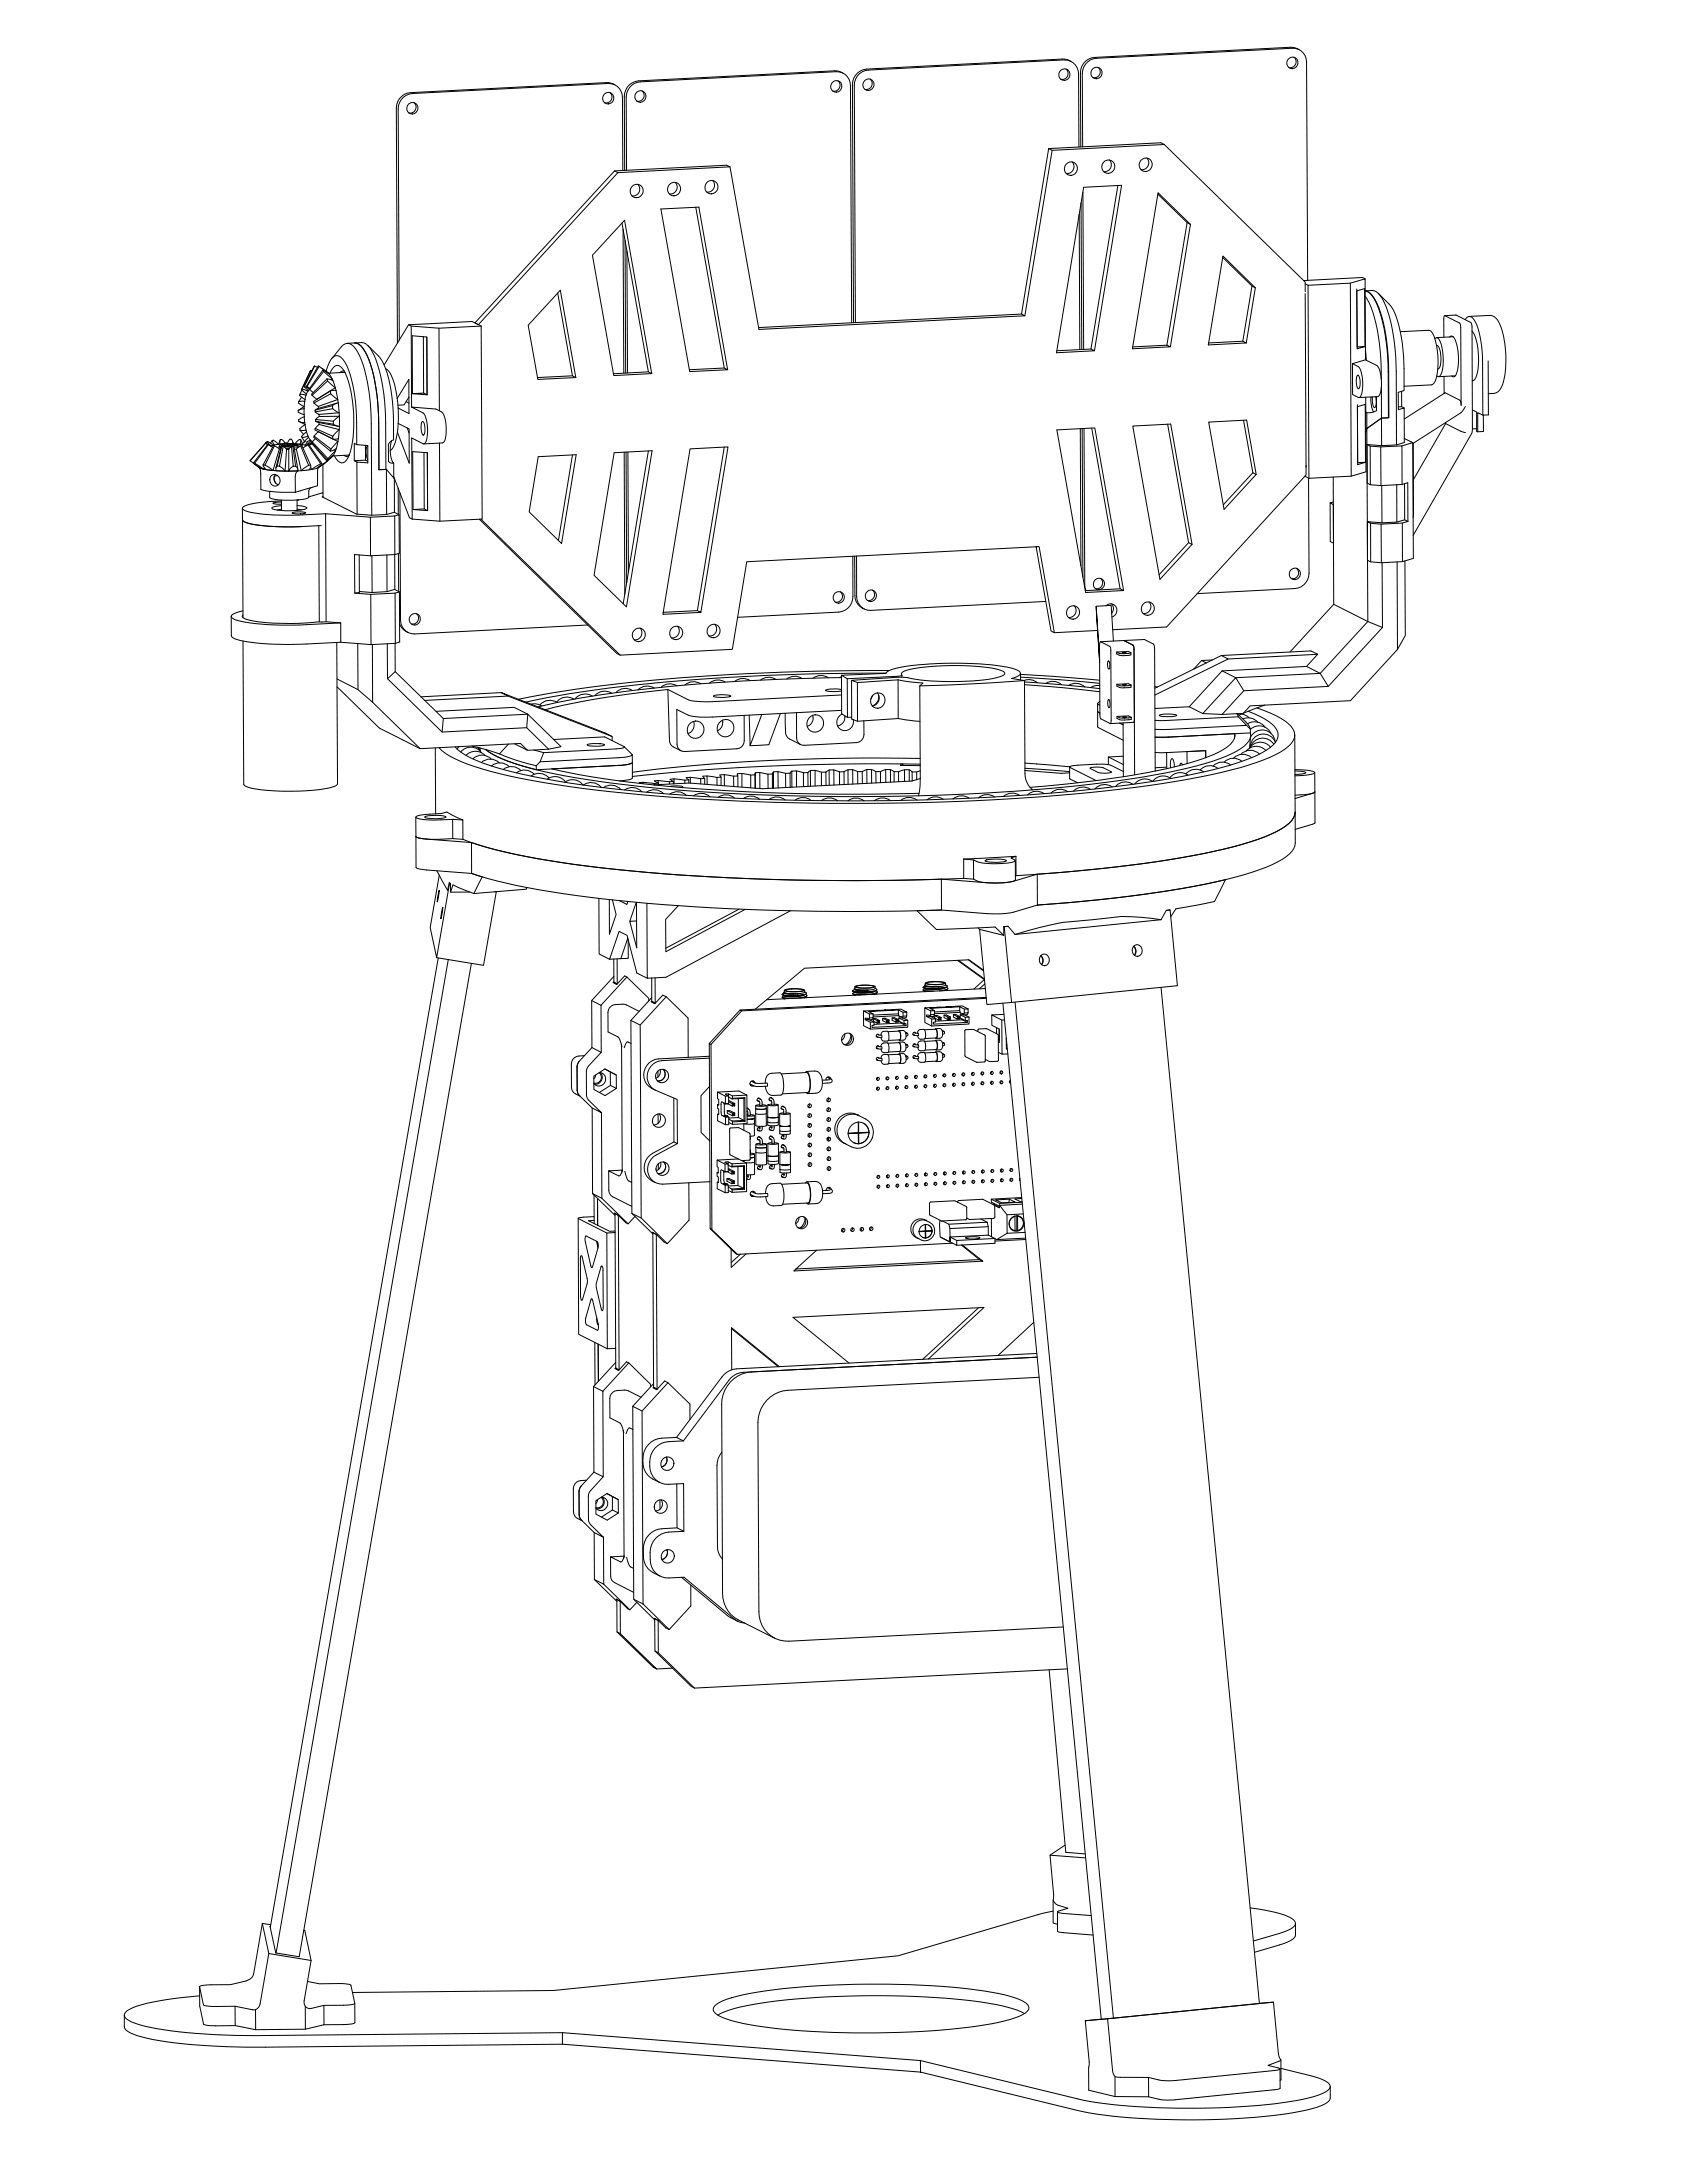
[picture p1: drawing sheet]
<svg xmlns="http://www.w3.org/2000/svg" width="864mm" height="1118mm" viewBox="0 0 864 1118" stroke-linecap="round" stroke-linejoin="round" font-family="sans-serif">
<!-- layer: Visible (ANSI) -->
<g fill="none" stroke="#000" stroke-width=".51">
<path d="M432 37l-5-1-100 5a8 8 0 0 0-7 8v38M546 35a3 3 0 0 1 0 4 3 3 0 0 1-3 2M548 31l-4-1-100 5a8 8 0 0 0-8 8l1 122M562 34a3 3 0 0 1 1 4 3 3 0 0 1-4 2M662 29a3 3 0 0 1 1 4 3 3 0 0 1-3 2M665 25l-4-1-101 5a8 8 0 0 0-7 8v38M212 53a3 3 0 0 1 1 3 3 3 0 0 1-4 2M312 47a3 3 0 0 1 1 4 3 3 0 0 1-3 2M315 43l-5-1-100 5a8 8 0 0 0-7 8v121M329 47a3 3 0 0 1 0 3 3 3 0 0 1-3 2M429 41a3 3 0 0 1 1 4 3 3 0 0 1-4 2M445 41a3 3 0 0 1 1 3 3 3 0 0 1-3 2"/>
<path d="M537 76l-14 85 2 1-137 7-14-84M539 77l57-3-2-1-57 3 2 1-14 85M552 75v-37a7 7 0 0 0-7-7l-101 5a8 8 0 0 0-7 8l1 121M554 75v-37a8 8 0 0 1 7-8l101-5a7 7 0 0 1 7 7v112M596 74l72 70v5M315 88h1l-71 78-2-1zM315 88l57-3h2l-58 3M319 87v-37a7 7 0 0 0-8-7l-100 5a8 8 0 0 0-7 8v118M321 87v-37a8 8 0 0 1 7-8l100-5a7 7 0 0 1 7 7l1 121M327 94a4 4 0 0 1 0 4 4 4 0 0 1-3 2M346 93a4 4 0 0 1 0 4 4 4 0 0 1-3 2M365 92a4 4 0 0 1 0 4 4 4 0 0 1-3 2"/>
<path d="M549 83a4 4 0 0 1 0 4 4 4 0 0 1-3 2M554 98l1 81M568 82a4 4 0 0 1 1 4 4 4 0 0 1-4 2M572 95l-14 84 2 1-19 1 14-85 19-1-14 85M587 81a4 4 0 0 1 1 4 4 4 0 0 1-4 2M593 99l15 15 1 1-10 63M318 114l14 76 2 1M319 117v74M320 113l14 78-20 1-11-61zM356 106l15 82M552 110l1 69M553 104l1 75"/>
<path d="M608 114l-11 63 2 1-19 1 13-80 16 16M320 123v68M321 129v62M626 132l15 14 2 1-5 29M285 150l8 42 2 1M287 149l8 44-20 1-5-28zM641 146l-5 29 2 1-19 1 7-46 17 16M668 145l2 1M668 150l1 89M691 145l1 99M695 148v30l4-1-4 2v-30l4-1v29M699 149a8 8 0 0 1 10 6 91 91 0 0 1 6 35v38"/>
<path d="M699 149a9 9 0 0 1 6 6 90 90 0 0 1 6 35v24h-4l-7 5-1 2 1-2v99l-17-9M699 149a13 13 0 0 1 7 10 103 103 0 0 1 5 31v24h-4v14M699 143l-2-1-30 2M699 152a76 76 0 0 1 8 38v4M706 150a25 25 0 0 1 8 10 80 80 0 0 1 5 29v11l-3 1v9l3-1v18l-4 1h-8M182 176a8 8 0 0 1 6 6 90 90 0 0 1 6 35v23M182 176a8 8 0 0 1 9 6 91 91 0 0 1 6 35l1 23h-4M182 176h-4M188 177a24 24 0 0 1 9 10 77 77 0 0 1 4 28v10l-2 2v9l1 1h2a13 13 0 0 1-1-11M209 166l2 1 14 1 21-1M211 167v41M217 172v29l2 1v-29"/>
<path d="M225 168v42M246 167l-4-2-33 1-12 21M246 167l1 99-22 1-14-1M523 161l-135 7M558 179l-17 1M597 177l-17 1M636 175l-17 1M699 179v5M717 170l15-1a26 26 0 0 1 4 19l-1 6-2 3-14 1M735 173a4 4 0 0 1 3 5 18 18 0 0 1-1 15l-1-1M735 177a9 9 0 0 1 2 9v2l-1 1M740 162l5-1 8 4v1l1 55-31 53"/>
<path d="M740 162l-1 1v10M740 162l7 3 1 1v42l-1-3-7-4-21 14M742 173l1-1a4 4 0 0 1 3 5 24 24 0 0 1-1 16h-1l-1-1M744 172l-9 1M750 164a2.7 2.7 0 0 1 3-2 2.7 2.7 0 0 1 2 3 48 48 0 0 1 4 20v28l3-1v-27M752 162l11-1a8 8 0 0 1 6 8 49 49 0 0 1-1 30v1a6 6 0 0 1-6 2M754 169a31 31 0 0 1 1 25l-1 1M154 200l3 2M155 199l3 1M155 200l-1 2M155 199l-1 1M156 198l2 2"/>
<path d="M156 198l2 1M156 198h.1M157 198l1 1M157 198h.1M158 200h.1M158 199h1M159 199l-1 1M159 199l1 2M159 190l-5 10M160 190h-1l-4 9M161 187l-5 11M161 187l1 1"/>
<path d="M163 188l5 3-3-3M163 188l-6 10 1 1M163 188v-1l-6 11M165 190l4 1M165 190l-7 9M165 190h1M166 190l4 4-1-3M166 190l-7 9M167 190l2-5a3 3 0 0 1 3-3 3 3 0 0 1 4 2 63 63 0 0 1 7 32v12h5v9h-5v26M167 194l3 1M167 194l-7 8M167 194l1 1"/>
<path d="M168 195l-8 7M168 191h1M169 191l1-2a3 3 0 0 1 3-2 3 3 0 0 1 3 2 64 64 0 0 1 2 45 3 3 0 0 1-3 3 3 3 0 0 1-3-2l-1-2M169 194h1v1M170 184l5-6a4 4 0 0 1 4-2 4 4 0 0 1 3 2 76 76 0 0 1 8 39v47M170 195l2 4-4-4M172 200v-1l-10 6M172 200l1 5-4-3M172 200h-3M176 190l-2 1M176 190v1M177 191h-9"/>
<path d="M197 189a18 18 0 0 1 6 12v3M293 192l-18 1M332 190l-18 1M353 189l18-1 1 1-19 1-15-83 20-1 14 83M692 186v16l4 2a17 17 0 0 0 0-16l-4-2 7-2 6 3a18 18 0 0 1 1 16l-10 1M695 192a6 6 0 0 1 0 7 7 7 0 0 1 0-7zM699 184v-41l-8 2-21 1v99M707 198v16l-7 5v-8M739 193v8M745 192l-9 1M153 210v1l3 1M153 206l3 2"/>
<path d="M153 216h3M153 216l3 1M154 202l-1 1 3 2M154 202h3M154 203l-1 3M156 208l-3 2M156 209v3M156 209l-3 1M156 212v1M156 208v1M156 213v3M156 213l-3 2v1"/>
<path d="M156 205v3M156 205l-3 1M156 216v1M156 217l1 3M156 217l-3 2 1 1M156 205h.1M157 202l-1 3M157 202h.1M158 200l-1 2M160 202l2 2M161 206l2 2M161 210v1"/>
<path d="M161 211l2 1M161 219l9 4M161 219v1l9 5M162 216l11 2M162 215l9 1M162 216l9 1M162 215v1M163 212l11-1v2h-11zM163 217l-2 2M163 216v1l11 3v-2M163 213l-1 2M169 200l-8 5v1"/>
<path d="M169 200v2M169 202l-8 4M170 208l-9 2M170 208v1M170 209l-9 2M171 216l3-3v5M171 217l3 1M171 216v1M173 206l-12 4M173 206v-1l-10 3v1M173 206l1 5-4-2M173 206l-3 2"/>
<path d="M203 204l1 5M203 204l6-10v18l-5-3M204 217l-1 4M204 217l5 3v17l-6-16M204 209v8M208 206h1M208 219l1 3M209 203l-2 4h-3M216 216a6 6 0 0 1 1 7 8 8 0 0 1-1-7zM217 201l-6 1h8v-29l-8-1v30M553 219v71M554 219v76"/>
<path d="M555 219v80l1 3M559 219l14 82 2 1-19 1-15-83 19-1 15 83M598 217l10 61 2 1-16 18-14-79 19-1 11 62M637 215l4 27 2 1-16 18-8-45 19-1 5 28M695 207v30h4l-4 1v-30l4-1v30M699 203v39l-7 2-22 1M702 203v5l1 3M704 203l1 3-1 3a4 4 0 0 1-1-6M705 203v7l-4 1h-2M716 208l3 1M717 200l1 8M740 217l10 4"/>
<path d="M740 216l-16 30M750 208l-2 3-25 16v38M754 210l2 1v9v1M756 219l-2 1M759 213l-3-2v10M759 213v8h-3M128 236l5 4M130 237l3 3M130 237h.1M130 237l5 3M133 239v1M133 240l1 11 8 1h9"/>
<path d="M133 240l10 1h9M133 240h.1M133 240h2M135 238l1 2M135 238h1M135 240h.1M136 238l4 3M136 227l1 1M136 227l-8 9M136 227h.1M137 226l2 2M137 226l3 2"/>
<path d="M137 226l-1 1M137 228l-7 9M137 228h.1M137 228l3 1M139 228h.1M139 225l1 3M139 225h1l2 2M139 225l-1 2M140 228h-1M140 228h.1M141 228l2 2M141 228h-1l-5 10"/>
<path d="M141 228l-5 10M142 239l-1 1v1M142 239h1M142 227l-2 1M143 230h1M143 230l-3 11M143 239l3 2M143 225v2M144 229h.1M144 229l-3 11M144 228h1h-1M144 227h-2"/>
<path d="M144 228v1M144 228l-2 11M144 228l1 1M144 228h-1M144 228h4M145 229l2 1M145 229l-2 10M145 229h4M146 227l-2-2-1 2M146 229l2 1M147 230h1M147 230l-1 11"/>
<path d="M147 227h-1l-2 1M147 227h-2h5v1M147 227h-3M147 228v-1v1M148 228h-4v1h-1v-1h1M148 227h1M148 230v11M148 228h-1M149 229l-1 1M149 229l1 10M149 229h1M149 228h.1"/>
<path d="M150 229h1l1 11M150 229l1 10M150 227v-2h-2l-1 2M150 229v-1h-1l-4 1M150 228l-2 1h1M150 239l-2 2M150 227l-2 1M150 227h2M151 228h1zM151 228h-2h3M151 239l1 1v1M151 239h-1"/>
<path d="M152 230h-1M152 230l2 11M152 227h3l-1 1M154 229h-2M154 220l1 2M154 225v2h-2M154 225h-1l-2 2M154 228l-2 2M154 225l1 2M154 228h1l4 10M154 228l4 10M155 228h1"/>
<path d="M155 224l1 2M156 228h1M156 226l-1 1-3 1v1h-2M157 220h-3M157 220v1M157 221l1 2M157 221l-3 2 1 1M157 226l-1 2M158 228l-3 1M158 228l7 9M158 228l6 9M158 223l-3 1"/>
<path d="M158 223v1M158 224l1 1M158 224l-2 2M158 238l-4 3M158 227l-1 1M159 225l-2 1M159 225v1M159 238l-1 3M159 239l1 1M159 238h-1M159 226h1M159 226l-2 1"/>
<path d="M159 227l-1 1M160 227l-2 1M160 227l7 9M160 227h.1M160 227l-1 1M160 226l8 9M160 226v1l8 8M160 226l-1 1M161 223l2-2 10 5v-1M161 223l8 7M161 223v1l8 7M161 225l-1 1"/>
<path d="M162 240h-2M163 239v10l-12 3M164 237l-4 3M165 237l-3 3M165 237h-1M165 238v17M167 237l-2 1M167 236l-5 4M167 236l-4 3M168 235h.1M168 236l2-2-3 2M169 230v1"/>
<path d="M170 223l4-3-1 5M170 223v2M171 233l-1 1M171 233l1-2-4 4M171 233l-3 2M172 230v1l-1-1M172 230l1-4-4 4M172 230l-3 1M173 225h-3M176 233l2 1M178 233h1M179 233h-9"/>
<path d="M183 228l-2-1v9M187 228v8M188 236h-1h-6l2 1M188 228a7 7 0 0 0 0 7M202 237v8M203 221l-1 6-2 4M217 227h10a10 10 0 0 0 1-9l-1-5-1-2-3-2-12-1 6 3a18 18 0 0 1 1 16h-1l-6-3v42M217 232v29h2v-29M219 232l-8-1v30h6M219 232v29h-8M225 227v40M276 234l19-1-8 45-16-16z"/>
<path d="M293 233l-7 44M314 232l20-1-13 80-17-16zM320 232v72M320 231l1 67M321 231l1 62M332 231l-13 78M371 229l-14 84M669 238v5l-72 78-27 1M700 228h1v20M701 228l6 1M707 228h-7v19l1 1 6 1 11-1 3-1v20M719 224l4 3 1 59a38 38 0 0 1-24 1v-20"/>
<path d="M722 226h.1M723 227h.1M723 227l-5 1M135 240h1M136 240l4 1M140 241h1M141 243l-1 2 1 2 1 1M141 241h5M142 243l-2 1 1 4M144 256a46 46 0 0 0-20 4v1a45 45 0 0 0 22 3l21-1v55M144 257l-4 1h4M144 256v5"/>
<path d="M146 241h2M152 259l5 1a28 28 0 0 1-17 1l-1-1 5-1M152 241h-4M152 241l-1 3v8M152 241h1M153 256h-1v5M154 241h-2M156 241h.1M160 250l-2 1v4a34 34 0 0 1-20 0v-3M160 240l-6 1M165 254l17 9 8 1 8-1 4-1 2 2M165 252l-7 2"/>
<path d="M194 240h4l4 5v17M198 240v23M202 244l8 21 1 1M204 250v13M205 252v65a7 7 0 0 0 7 8l89-5M641 242l-15 16M668 244l2 1M670 245v48a8 8 0 0 1-7 8l-50 3M681 257v20l2 1M682 244l1 65M683 257h-2l2 1M707 249v19"/>
<path d="M715 248v19M718 248v-20l-11 1v20M719 248v18M124 260v6M124 266a15 15 0 0 0 11 3l14 1 15-1M124 266v50M144 261h-2M150 263l4-1 3 1h-4zM152 261h2M163 269v49M167 263l23 2v20M190 265l12-1v20"/>
<path d="M202 264h2v19l-2 1-12 1M245 266l71 69h1l58-3 7-44 150-8 8 44-2-1-8-43M246 266l71 69M608 278l-15 16M700 267l7 1 8-1 4-1 2 1a38 38 0 0 1-21 0zM702 268v20M707 268v20M718 268v20M184 284v19l-2 1M190 285l-9-1 1 20M190 285v18M198 284v19"/>
<path d="M202 284v18M204 283v20M437 285v20a8 8 0 0 1-8 8l-51 3M438 285v20a7 7 0 0 0 4 7M438 285l1 20a7 7 0 0 0 7 7l89-4M563 296a3 3 0 0 1 1 4 3 3 0 0 1-3 1M664 291a3 3 0 0 1 0 4 3 3 0 0 1-3 1M708 288v33M719 287v38l-4 7v-44M124 315v1a36 36 0 0 0 19 3h9l11-1M124 313l-4 1-2 2a19 19 0 0 0 13 3l19 1 24-1v10l-20 1h-16a40 40 0 0 1-19-4l-1-10M163 318l11 1"/>
<path d="M182 304h8M184 303h6h8l4-1 2 1-2 1h-12M190 304v26M202 304v25M204 303l1 26h-3l-12 1M205 319l1 3 3 2M213 314a3 3 0 0 1 1 4 3 3 0 0 1-3 1M339 313h18h2l-20 2 14-85 20-1-14 84M366 320a4 4 0 0 1 1 4 4 4 0 0 1-4 2M430 303a3 3 0 0 1 1 4 3 3 0 0 1-3 1M447 302a3 3 0 0 1 0 4 3 3 0 0 1-3 1M550 310a4 4 0 0 1 1 4 4 4 0 0 1-4 2"/>
<path d="M561 310h8l1 18M566 310a3 3 0 0 1 6 1 3 3 0 0 1-3 5M569 309a4 4 0 0 1 0 5M573 301l-17 1M588 308a4 4 0 0 1 1 4 4 4 0 0 1-4 2M683 309l-23 25M124 328l1 74a57 57 0 0 0 25 3h3a43 43 0 0 0 20-3l-1-73M174 329l16 1M183 330v23l8 7v-30M202 329v15l-4 3v-17M328 322a4 4 0 0 1 0 4 4 4 0 0 1-3 2M347 321a4 4 0 0 1 0 4 4 4 0 0 1-3 2"/>
<path d="M562 323l-22 1M563 338l-2-28 2 29M563 329l5 2 1 1v38l-5-2-1-1zM567 338a2.9 2.9 0 0 1 0 4v-2zM572 334l2 1 5-1h-1h-6v1a10 10 0 0 0 7 0v-1M575 334h2zM575 328l5 2 1 2v65M575 328l-12 1M586 327h.1M586 327l-11 1M586 327l4 3 1 1v64M615 338l3 1"/>
<path d="M621 338h-6l-4 5M625 336l4 1-38 19M675 335l-46 2M708 321l-8-3-24 27-7-4-43 2M708 321l-28 30-43 3-11 12M715 332l-24 27-51 2-4 4h-3M173 352l21 21 21 10M173 348l10 5M191 360l24 23 51-2 4 3h11M198 347l28 28 44-2 11 11M202 344l25 24-1 7M217 359l43-3 53 21"/>
<path d="M257 355l-41 2M260 356l-3-1 53 20 3 2v2M285 360a7 7 0 0 0-9 1M294 358a7 7 0 0 0-9 1M303 356a7 7 0 0 0-9 2M313 355a7 7 0 0 0-9 1M324 353a7 7 0 0 0-9 2M335 352a7 7 0 0 0-8 1M342 353a424 424 0 0 0-63 10M342 353l1 27 2 2 4 2M342 353l11 6h8l70-3M347 351a7 7 0 0 0-9 1"/>
<path d="M359 350a7 7 0 0 0-8 1M365 356h2a9 9 0 0 1 7 0l-2 1a9 9 0 0 1-7-1zM371 349a7 7 0 0 0-8 1M384 348a7 7 0 0 0-8 1M397 348a7 7 0 0 0-8 0M411 347a7 7 0 0 0-8 1M424 347a7 7 0 0 0-8 0M431 347a830 830 0 0 0-146 13l-10 2M431 353h-6h-2l3 1h5M431 346v19l3 2h2M431 346l-1 1M434 347v20"/>
<path d="M436 348v20l3 1v-20M447 356l-1 2M447 356a4 4 0 0 1 6 1 4 4 0 0 1-3 5 4 4 0 0 1-4-3zM449 355a4 4 0 0 1-2 6 5 5 0 0 0 3-5M454 345a1000 1000 0 0 0-174 12l-11 2M455 343a1059 1059 0 0 0-178 13l-12 2M460 348l-21 1-3-1 25-1a141 141 0 0 0 51 0l2-1v-1a19 19 0 0 0-12-4h-21a39 39 0 0 0-19 4v1h-2l-26 1-3-1 22-1a21 21 0 0 1 14-4 171 171 0 0 1 52 1l3 2v1l-4 2 6 1M460 348l12 2-1 1M460 348v20M462 346v1M471 351v48M522 345l41 3"/>
<path d="M522 347l41 3M522 345v3M524 348a7 7 0 0 1 7 2M524 351l39 3M524 349l39 4M524 348l-53 3M524 348l1 48a11 11 0 0 0 4 8l-59 3 1-8M535 350a7 7 0 0 1 8 1M547 351a7 7 0 0 1 8 1M563 351h-3l-2 1M563 359l-1 1 1 1M567 358a3 3 0 0 1 0 4z"/>
<path d="M572 350l2 1h5l-1-1h-6v1a10 10 0 0 0 7 1v-1M575 351h2zM591 352h2M637 354l-4-7-17 18M669 341l6-6-4-2-46 3-34 16M680 351l-4-6-43 2-7-4-17 19M223 364l40-2 7 4 17 16-6 2M227 368l43-2v7M272 361a7 7 0 0 1 5 0M283 379l27-2 10 5-5 1-37 2-2 5 41-2a7 7 0 0 0 7-2l-4-4M355 369a5 5 0 0 1-3 7M370 369a5 5 0 0 1-3 5"/>
<path d="M390 366l-6 16v-16M399 365l-5 16-10 1M402 365v11l1 2 7 3M408 365v13a4 4 0 0 0 4 4l26-2a4 4 0 0 0 4-4v-7M416 366a5 5 0 0 1-3 6M431 364l-72 3-6-1-7-3 1 18a4 4 0 0 0 3 4l27-2a4 4 0 0 0 4-4v-13M431 366a4 4 0 0 0-3 5 4 4 0 0 0 6 3 4 4 0 0 0 3-6M432 366a4 4 0 0 1-3 6M460 368l11 1M460 368l-21 1M562 360v4M562 364l1 1"/>
<path d="M562 364v8l13 7M572 367a10 10 0 0 0 7 0h-1h-6v1l2 1 5-1v-1M573 370l2 1M575 367h2zM575 370v28M581 368l-1 2h-12M591 369l43-2 4 4-47 2M591 377h7M593 366h6h3l-5 1zM609 362l7 3M609 362l-18 1M616 365l10 1"/>
<path d="M632 376a9 9 0 0 1-5 8 126 126 0 0 1-39 11 570 570 0 0 1-61 8M632 376v2M632 376l-34 1M633 365l1 2M633 365l-7 1M633 365a16 16 0 0 1 7 8M635 366l4 2M636 368a7 7 0 0 1 8 2M636 365l-2 1M638 371l2 2M639 371a7 7 0 0 1 9 1M639 364a24 24 0 0 1 15 11 7 7 0 0 1-4 8 99 99 0 0 1-35 12 832 832 0 0 1-150 15 1060 1060 0 0 1-179-10 164 164 0 0 1-48-13l-5-5"/>
<path d="M640 375a8 8 0 0 1-5 8 116 116 0 0 1-38 13 636 636 0 0 1-68 8M640 373v2M640 375l-42 2M640 373a7 7 0 0 1 11 2M640 377a7 7 0 0 1 7-3 7 7 0 0 1 6 6M640 377v6M643 362a34 34 0 0 1 19 11 6 6 0 0 1-2 9 87 87 0 0 1-35 13 854 854 0 0 1-163 16 1082 1082 0 0 1-184-10 167 167 0 0 1-48-14l-5-4M647 361l-10 4M663 376v40M223 383v34M235 382l-1 1M236 385a7 7 0 0 1 10 0"/>
<path d="M239 387a7 7 0 0 1 9 0M242 382l14 4M242 389a7 7 0 0 1 9 0M244 383l2 1-1-1M246 383v2M246 390a7 7 0 0 1 10 1M252 392a7 7 0 0 1 9 0M256 386l8 3 11 3M258 394a7 7 0 0 1 9 0M260 381l-4 5M263 381l7 3M264 396a7 7 0 0 1 9 0"/>
<path d="M272 397a7 7 0 0 1 9 1M273 384l5 1M275 394a75 75 0 0 1-26-10 90 90 0 0 0 34 12 876 876 0 0 0 170 12l17-1M276 390l-1 2M280 399a7 7 0 0 1 9 1M301 381h2h6a13 13 0 0 1-8 0zM317 392l-34 2a694 694 0 0 0 137 12h50M317 392l-42 2v-2M324 386v4M324 390l-3 1-4 1M324 390v9l-7 1M335 400h2v1z"/>
<path d="M337 400h6M345 399h6M351 399v2M353 399l-2-1h2v3M353 399v2M353 399h-2M353 398l6 1M359 399v2M361 399l-1-2h2v5M361 399v3M361 399h-2M362 397l5 1"/>
<path d="M367 398v4M369 398v-1h2v5M369 398v4M369 398h-2M371 397h5M376 397v6M378 397v-1h2v7M378 396v1M378 397v6M378 397h-2M380 396l4 1M384 397v6"/>
<path d="M386 397l1 7M386 397h-2M387 396l-1 1M389 395l4 1M393 396v8M395 396v8M395 396h-2M396 395l-1 1M398 395l4 1M402 396v7M404 396v7M404 396h-2"/>
<path d="M405 395l-1 1M408 395l3 1M411 396v7M414 396v7M414 396h-3M415 394l-1 2M417 394l3 1M420 395v7M423 395v7M423 395h-3M424 394l-1 1M427 394l3 1"/>
<path d="M430 395v7M432 395v7M432 395h-2M434 394l-2 1M436 394l3 1M439 395v6M439 395h2M441 395v6M444 394l-3 1M446 394l2 1M448 395v6M448 395h3"/>
<path d="M451 395v6M453 394l-2 1M456 394l2 1M458 395v5M458 395h2M460 395v5M461 391h10M461 391v1h10M461 391a1172 1172 0 0 0-137 7M462 391v1M463 394l-3 1M465 400v-6h-2v6"/>
<path d="M465 394l2 1M467 395v5M467 395h2M471 388a1026 1026 0 0 0-147 7M471 395h-2v4M471 399l-4 1-77 4-37-3-18 1M525 391l23 2v6l4 2M525 393l23 2M525 394l18 2h5M558 393h6l5 2-6 1zM575 387l-8 1M575 391l-8-3v3"/>
<path d="M575 395l-6-3-4-1-13 1h-4l13 8M591 385l26-1v4v-4l-9 1v6M597 393h-6M597 385v9M599 399a7 7 0 0 0-9 1M601 393v-3l-1-2-1 2v3M605 392l-1-1v1M608 397a7 7 0 0 0-9 1M616 395a7 7 0 0 0-9 1M623 393a7 7 0 0 0-9 1M630 392a7 7 0 0 0-9 0M636 390a7 7 0 0 0-9 0"/>
<path d="M640 382h.1M641 388a7 7 0 0 0-10 0M645 386a7 7 0 0 0-10 0M648 384a7 7 0 0 0-10 0M650 383a7 7 0 0 0-10 0M652 381a7 7 0 0 0-6-3 7 7 0 0 0-6 4M653 380a7 7 0 0 0-7-4 7 7 0 0 0-6 6M663 395l6 1h-6M663 394a19 19 0 0 1 10 1 15 15 0 0 1-10 2M673 396v9M213 418v10M213 418l2-1 11-1h3l8 4h-13a18 18 0 0 1-11-2z"/>
<path d="M217 418h4a8 8 0 0 1 7 0l-5 1h-5zM232 419v10l5 1v-10M289 400a7 7 0 0 1 9 2M299 402a7 7 0 0 1 9 1M309 403a7 7 0 0 1 9 1M320 404a7 7 0 0 1 9 1M328 401h-1l2-1v1M329 400l6 1M331 406a7 7 0 0 1 9 0M335 401v1M337 401v1M337 401h-2"/>
<path d="M343 400v1M343 407a7 7 0 0 1 8 0M343 403l4-1 3 1h-1M345 400l-2-1h2v2M345 400v1M345 400h-2M355 407a7 7 0 0 1 8 1M368 408a7 7 0 0 1 8 1M381 409a7 7 0 0 1 8 0M387 404v-8l2-1v9M394 409a7 7 0 0 1 8 1M398 403v-8h-2v9"/>
<path d="M407 410a7 7 0 0 1 8 0M408 403v-8h-3v8M417 402v-8h-2v9M421 410a7 7 0 0 1 8 0M427 402v-8h-3v8M437 401l-1-7h-2v8M442 410a7 7 0 0 0-8 0M446 401v-7h-2v7M456 410a7 7 0 0 0-8 0M456 400v-6h-3v7M469 410a7 7 0 0 0-8 0M483 409a7 7 0 0 0-8 0"/>
<path d="M496 409a7 7 0 0 0-8 0M509 408a7 7 0 0 0-8 0M522 407a7 7 0 0 0-8 1M535 406a7 7 0 0 0-9 1M547 405a7 7 0 0 0-9 1M558 404a7 7 0 0 0-8 1M569 403a7 7 0 0 0-8 1M580 402a7 7 0 0 0-9 1M590 400a7 7 0 0 0-9 1M663 416a11 11 0 0 1-7 8 170 170 0 0 1-52 15l-35 5-49 4M663 416a13 13 0 0 1-9 10 198 198 0 0 1-56 14l-35 5-32 3M663 416v16a11 11 0 0 1-7 8 164 164 0 0 1-51 15l-34 5-40 3"/>
<path d="M673 405a18 18 0 0 1-10 2M673 405l-10 4M673 405v17l-10 3M213 428a25 25 0 0 0 13 2l6-1M213 428l5 2 23 1M213 428v16l5 1 23 2M237 430a327 327 0 0 0 79 15 1283 1283 0 0 0 177 5M241 431a440 440 0 0 0 98 16 1310 1310 0 0 0 143 3M241 431v16M493 440v10h5v-10M520 438l-2 1 2 1a12 12 0 0 1-9 2 22 22 0 0 1-13-2h-5M520 438l-27 2"/>
<path d="M520 438v10M224 446l5 10 1-4M225 456l-1 6zM225 448l-5 27 4 15 6-38M230 452h1M230 452h1v5M240 457h-9l1-4 11 4M241 447a439 439 0 0 0 98 16 1353 1353 0 0 0 143 3M241 447l6 2-4 8M254 457l-6 37-24-4M254 456l-1 1M270 454l-1 1-26 2"/>
<path d="M307 460v28l5 3M482 450v16M504 440h4a8 8 0 0 1 7 1l-5 1-5-1zM520 441v9a33 33 0 0 1-22 0M531 448l-12 3-6 1h-8l-23-2M531 448v15M227 465l-1 5zM312 461v17l3-10-2-7M317 461l4 2v-1M326 462l-4 10 4-1M326 462v23l-4-13M331 462v39l10-1 64-34"/>
<path d="M347 464l-6 7v16l40-21M378 465l-37 20M482 466h-13l10 10 30-1 5 4M501 475v1l13 3M501 476l4 38 13-1M514 474v5M516 474h-2M531 463l-12 4-6 1h-8l-23-2M531 463h8a615 615 0 0 0 88-13l-5 12-20 3-3 4M594 471l-5-1a96 96 0 0 0-30 1 146 146 0 0 0-39 7M594 471l-74 7M597 466h2l4 39-85 8-4-39h2l4 4"/>
<path d="M597 466l-3 5M599 466h-2M224 490l-86 497M229 491l-88 509M241 493l-88 509-12-2-3-14M314 491v12M314 500l-11 12v24M316 491v13l-2-1 1 1M321 480l-3 11h-6l5-14 4 2 5 19 5 3M322 481v10h-4M490 492l14 10M491 492l13 9"/>
<path d="M496 491l7 6M503 497l-7-6-84 5-25 21M533 489a2.7 2.7 0 0 1 4 2 2.7 2.7 0 0 1-4 3 3 3 0 0 1 0-5zM533 494a4 4 0 0 0 0-5 3 3 0 0 1 0 5M580 485a2.7 2.7 0 0 1 5 1 2.7 2.7 0 0 1-4 3l-1-1a3 3 0 0 1 0-3zM580 485a3 3 0 0 1 1 4M580 484a3 3 0 0 1 1 5M303 512l5 3M308 515v24M314 503l2 1 4-4h1l11 11v1M321 500l-13 15M327 518a14 14 0 0 0-12-4 4 4 0 0 0-4 4v10l6 3 1 5"/>
<path d="M334 501v12l1 1M334 511l-11 11v99l11 11M335 514l-2-1 2 1 4-5 2 1 11 11v20M335 501v12M341 510l-13 15v99l14 13M400 510l5 1M401 511h1M401 508l7 1M401 508l-1 1 3 1 8-1a22 22 0 0 1-11 0M402 508h-1l1 1h4M402 507l6-1 4 1-3 1a11 11 0 0 1-7-1zM402 511h.1"/>
<path d="M402 507l2-1a11 11 0 0 1 7 1l-2 1a11 11 0 0 1-7-1zM408 509l1 1M412 511h.1M412 508l1 1h-2M412 507v1h-1l-4 1-5-1v-1M412 509l1 1a20 20 0 0 1-13 0h1a18 18 0 0 0 11-1M412 510l1 1M413 509a17 17 0 0 1-12 0M413 510l-1 1M413 510l-4 1M413 510h.1M436 509h5"/>
<path d="M436 509h.1M437 509h1M437 507l1 1M437 506l1 1M438 507h-1l3 1 7-1a21 21 0 0 1-11 0M438 507h6M438 509v1M438 509l-1 1M438 507h.1M438 505v1l3 1 7-1M438 506h-1l1 1h4M438 505l5-1 5 1a10 10 0 0 1-8 1z"/>
<path d="M438 505l5-1 4 1-5 1zM442 518l19-1 3 1h-2l-2-1-15 1 2 1h-2zM442 518v7l4 2v-4l-3-1v-1h1l1 1v-3M444 507l1 1M447 519v2h-2M448 509h.1M448 506l1 1h-2M448 505v1M448 507a19 19 0 0 1-10 1M448 517h.1M448 507l1 1a20 20 0 0 1-13 1l2-1M448 509h1"/>
<path d="M449 507a19 19 0 0 1-11 1M449 508l-1 1M449 508l-3 1M453 517h.1M458 517h.1M460 517v2l-13 1M460 520l-13 1M462 518v3l-2-1v-1M464 518v2h-2M473 507l3 1M473 505v1M473 507l1 1"/>
<path d="M473 516l20-1 3 2h-2l-3-2-15 1 2 1-2 1zM473 516v7l4 2v-3l-3-2h2v-2M473 505h7M474 505h-1l3 1h7a23 23 0 0 1-10 0M474 506l-1 1h5M474 505h6M474 508h-1M474 508h.1M474 505h.1M474 506h.1M474 504l-1 1h1h5M474 503h3h7a10 10 0 0 1-8 1z"/>
<path d="M474 503h5h4a13 13 0 0 1-9 0zM478 517v2h-2M478 519v1h-4M478 520l2 1h2M480 516h.1M480 505l1 1M483 520l2 1v1l-2-1v-1h2l1 1v1M484 504l1 1-2 1M484 503v1l-1 1h-4h-5v-1v-1M484 506a19 19 0 0 1-10 0M484 507h.1M484 505l1 1v1h-4"/>
<path d="M484 507h1M484 515v1M485 505a16 16 0 0 1-12 1M485 507h.1M485 507h-1M485 506l-3 1M488 519l2 1h1M489 515h.1M491 515v2l-13 1M492 518l-14 1M492 519l2 2M493 519h-1v2l2 1"/>
<path d="M494 517l-1 3v-1h-1l-1-2M494 520l2 1v3l-19 1M496 517v2h-2M496 519h-1l-2 1M504 502l-5 4M504 504l-3 2M504 506l-112 6M505 511l-126 6M505 511l-125 7M508 520v5l3 2 1 7h-1M513 514l51 520M514 519l-6 1 5 2h1"/>
<path d="M520 513l50 520M594 506l51 520M303 536l5 3-7 7-1 2v14l1 1 7 7a21 21 0 0 1-12-11v-14v-2zM318 535v65M323 522l5 3M323 534h-2l-1 2M363 534l1 1v94zM363 534l16-17 1 1-16 17M432 529v2l-1 2M435 529a3 3 0 0 1 1 4 3 3 0 0 1-4 2M436 530l-1 3-2 2M444 522h-1"/>
<path d="M445 522l2 1M447 521v1h-2M447 522l2 1 1-1M449 531h.1M449 535l2 1a1.8 1.8 0 0 1-2 1M449 529l2 1v1a1.8 1.8 0 0 1-2 0M450 523v1M450 530h-1v1h1M450 536h-1v1h1M450 523h.1M450 522l-2-1-1 1v1l2 1v-1h1M450 522v2h-1l1-1"/>
<path d="M450 522v1M451 536l1-2h2a5 5 0 0 1 0 5h-2l-1-2M451 530l1-2h2a5 5 0 0 1 0 5h-2l-1-2M452 521l2 1v2l-2-1v-2l3 1v1M454 523h1M455 534h5a4 4 0 0 1 1 4l-6 1M455 528h5a4 4 0 0 1 1 4l-6 1M455 523v-1h-1v1v1l1-1M457 521l3 1M459 523h1M460 522v1M460 522l-3-1v1l2 1v-1h1"/>
<path d="M460 522v1h-1v-1M460 522h.1M460 528a4 4 0 0 1 0 5v-1M460 534a4 4 0 0 1 0 5v-1M460 540v-1a4 4 0 0 1 1 5h-1M460 521l3 1M460 534l2-1a2.8 2.8 0 0 1 2 3 2.8 2.8 0 0 1-2 2l-1 1M460 528h2a2.7 2.7 0 0 1 2 2 2.7 2.7 0 0 1-2 3h-1M460 539h2a2.8 2.8 0 0 1 2 3 2.8 2.8 0 0 1-2 2h-1M461 523v1h-14M461 524l3 1M462 521h-2v2l3 1"/>
<path d="M462 521l3 1v4l-19 1M464 535h1M464 535h1l-1 1M464 529h.1M464 535h.1M464 520v1h-2M465 529h-1l1 1h-1M465 522h-2v2h1v1l-18 1v-1h1v-2h-1M468 529h2v1a1.7 1.7 0 0 1-3 0M468 534l2 1a1.8 1.8 0 0 1-3 1M469 529h-2v1h1M469 535l-1-1-1 1 1 1"/>
<path d="M470 535l1-2h2a5 5 0 0 1 0 5h-2l-1-2M470 529l1-2h2a5 5 0 0 1 0 5h-2l-1-2M473 533h6a4 4 0 0 1 0 4l-5 1M473 539h6a5 5 0 0 1 0 4l-5 1M473 527h6a4 4 0 0 1 0 4l-5 1M477 520l2 2M479 533a3 3 0 0 1 0 4M479 527a4 4 0 0 1 0 5v-1M479 539a4 4 0 0 1 0 4M479 527h2a2.8 2.8 0 0 1 2 2 2.8 2.8 0 0 1-2 3h-2M479 533h2a2.7 2.7 0 0 1 2 2 2.7 2.7 0 0 1-2 2l-2 1M479 538h2a2.8 2.8 0 0 1 2 3 2.8 2.8 0 0 1-2 2h-2"/>
<path d="M481 522h1M481 521v1M482 521l-2-1h-2v1l2 1v-1h1M482 521v1h-2l1-1M482 521h-1M482 528h1M482 534h1M482 540h1M482 534l2 1h-1M482 528l2 1-1 1M482 528h.1M483 540l1 1h-1"/>
<path d="M483 534h.1M486 522h.1M486 522v-1h-1h1l-1 1h1M486 521h.1M491 521v1M491 521h.1M491 520l-2-1h-1v2l2 1v-2l1 1M491 520v2h-1l1-1M491 520v1M493 522l-14 1M493 522l2 1M496 521h-2v1h1v1l-17 1v-1h1v-1h-2"/>
<path d="M501 528v-1h4l6 3v13h-4l-3-1M504 530v13v1a11 11 0 0 1-10-3v-14h4l6 3M510 526v3M511 532h1M511 539l2 1M511 527l1 6M513 522v18h3M515 531v6h1M515 535h.1M299 540a5 5 0 0 0-6 4v14a6 6 0 0 0 4 3M305 550l-1 2M307 549a3 3 0 0 1 1 4 3 3 0 0 1-4 1"/>
<path d="M307 549a3 3 0 0 1 3 5 3 3 0 0 1-6 1M307 549a4 4 0 0 1 1 4 4 4 0 0 1-4 2M310 547l2 2M312 556v-7l3 1 1 7M315 550l-5-3-6 4v7l6 3 6-4-4-1-5 3M337 548v3M338 548a4 4 0 0 1-2 4M340 547a4 4 0 0 1 0 4 4 4 0 0 1-3 2M363 542l-24 1a8 8 0 0 0-7 6 8 8 0 0 0 4 9l11 5v22M363 541l-26 1a8 8 0 0 0-7 7 8 8 0 0 0 5 9M363 556l-4 5v19l4 4M367 559v3l1 1v3l-1-1 1 6-1-1"/>
<path d="M384 555l2 1M385 554h2M385 555l-1 1M385 553l1 1M387 554a1.3 1.3 0 0 0-2-1 1.3 1.3 0 0 0-1 2 1.3 1.3 0 0 0 2 1M387 554h6v2h-7M392 555a4 4 0 0 1 3-6h4a11 11 0 0 1 1 12h-4a4 4 0 0 1-4-5M400 550l13-1a10 10 0 0 1 0 10l-13 1M412 549h1a11 11 0 0 1 1 11l-1-1M413 549l4-1a6 6 0 0 1 4 8l-1 2-1 1-5 1M423 551l3 2v1l-5 1M424 551l1 1"/>
<path d="M425 553h-4M425 552a1.4 1.4 0 0 0-1-1 1.4 1.4 0 0 0-1 2M449 541l2 1h1a1.8 1.8 0 0 1-3 0M449 552v1M449 557v1M450 542l-1-1v1l1 1M451 542l1-2h2a5 5 0 0 1 1 5h-3l-1-2M454 551v1M454 556v1M455 540h5a4 4 0 0 1 1 4l-6 1M459 551l-1 1M459 556l-1 1"/>
<path d="M464 541h1M464 541h1l-1 1M464 551l-1 1M464 541h.1M464 556l-1 1M468 540l2 1a1.7 1.7 0 0 1-3 0M469 551l-1 1M469 556l-1 1M469 541h-1l-1 1h1M470 541l1-2h2a5 5 0 0 1 0 5h-2l-1-2M474 550l-1 1M474 555l-1 1"/>
<path d="M478 550v1M478 555v1M483 540h.1M483 550v1M483 555v1M488 550v1M488 555v1M493 549l-1 1M493 554l-1 1M498 549l-1 1M498 554l-1 1M503 549l-1 1"/>
<path d="M503 554l-1 1M508 549l-1 1M508 554l-1 1M512 548v1M512 553v1M517 549h.1M517 553v1v1M517 554h.1M303 567v44M308 570v43M337 570v5M338 570a4 4 0 0 1-3 6"/>
<path d="M345 562v23h2l-11 6a8 8 0 0 0-4 9 8 8 0 0 0 7 6l24-1M368 570h-1v4l4 2h2v-4l-1-1h-1M368 565h-1M371 561v4l-1-1-1 1v4l1 2 1 1v-1v1M372 569h2l2 1v1h-1l-3-1zM372 569l3 1h1v1M372 572h-1M373 560v5h-2M373 564l3 1v1M373 564l2 1h1v1M373 562l2 1M373 572h-2v4"/>
<path d="M373 573l2 1M373 575l2 1M375 574h6M375 574h.1M375 561h7v14l-7 1v-2h6v-12h-6zM375 562h6M375 565v1M375 570v1M376 565h-1v1h1M376 570h-1v1h1M376 566h-1l-3-1h-1v5v1M378 562v10"/>
<path d="M381 575v4M381 562v12l-3-2h-5M382 561l-4-2h-11l4 2h2l-2-1h2l2 1M382 567a2.6 2.6 0 0 1 2 4h-1v-2M382 573h4zM382 567l1 1M382 569h1M383 569h-1M383 571h-1M384 571h2h-4M386 575v6l-2 1M386 571v4"/>
<path d="M386 575h-5M387 566v4M388 578h.1M388 563h.1M388 562a2.7 2.7 0 0 1 2 4h-1v-2l-1-1M388 577l1 1M388 562h.1M388 577h.1M389 566h-2h5h-2M389 577v1M389 577h-1v1l1 1M389 577h.1"/>
<path d="M389 563l-1-1v1v1h1M390 577v2l-2-1M392 567l-2 1h-3M392 567l-2 1-3-1M392 570v6l-1 1-4-1v-6M392 566v1M392 567v3h-5M393 566v10h5v-2M393 574l2 1 3-1M393 572h2h3h-2zM394 563h.1M394 578h.1"/>
<path d="M394 562a2.7 2.7 0 0 1 2 4h-1v-2l-1-1M394 577h1M394 562h1M395 577h.1M395 565l-2 1h5l-2-1M395 576v2M395 577h-1v1l1 1M395 562h-1v1l1 1M396 576v3l-2-1M398 566v8M399 570v10l5 1 1-5M399 576l2 1 4-1-3 1z"/>
<path d="M400 567l1 1M400 568h.1M400 566a2.7 2.7 0 0 1 2 4h-1v-2M401 566h.1M401 570h-2h5h-2M402 567l-1-1-1 1v1h1M404 570l1 6M405 579h-3h-3M414 575l1 1M414 565v1v1M414 570v1v1M414 575v1v1"/>
<path d="M424 562v1l-1 1M424 567v1l-1 1M424 572v1l-1 1M424 577v1l-1 1M431 572a10 10 0 0 1 16 8 8 8 0 0 1-11 7 9 9 0 0 1-7-6 9 9 0 0 1 2-9zM439 571a8 8 0 0 0-11 3 8 8 0 0 0 4 11M440 574v6h5M440 580l-1-6v6h-5M442 575l2 2 1 3M445 580h-11h5v6l-2-1M445 580h.1M445 580l-1 2"/>
<path d="M445 580h-5v6M312 599h7l-2 3zM312 599v10v2l2 2 9 5M320 600l1 4 2 1M337 596v3M338 595a4 4 0 0 1-2 4M340 595a4 4 0 0 1 0 4 4 4 0 0 1-3 2M345 585l-11 5a8 8 0 0 0-4 8 8 8 0 0 0 6 7M367 594v3l1 1-1 4 1 1v2h-1M371 596v4l-2-1v6v1h1h1v1M372 600h-1v5v1M372 600l3 1h1"/>
<path d="M372 600h.1M373 595v5h-2M373 597h2M373 598l3 2v1M373 599l3 1v1M375 596l7-1v15h-7v-1h6v-12h-6zM375 597h6M378 597v10M378 593l-11 1 4 2h2l-2-1h2l2 1M379 594h5v-14l-6-3-4 1v13l5 3M380 594l2 1M381 594v1"/>
<path d="M381 597v11l-3-1h-5M384 589v2M384 582v1M384 590l2 1h-2M386 592l-2 1 2-1M386 591v4h-4M386 595v6h-4M387 587v3M387 587h5M387 587l1 1 4-1M387 586v1M388 583l1 1"/>
<path d="M388 583h.1M388 582a2.7 2.7 0 0 1 2 4h-1v-2l-1-1 1-1v1M388 582h.1M389 597h.1M389 585l-2 1h5l-2-1M389 597v1M389 597l-1 1 1 1M389 596v1M390 596v3l-2-1M392 590h-2h-3M392 586v10h-5v-6M393 592v2h6"/>
<path d="M393 585v7M393 592h2h4M393 592h6M394 583h1M394 583h.1M394 598h.1M394 582a2.7 2.7 0 0 1 2 4l-1-1v-2M394 597h1M395 582h.1M395 597h.1M395 585l-2 1 5-1h-2M395 597v1"/>
<path d="M395 597h-1v1h1M395 596v1M395 582h-1v1h1M396 596v2h-2M398 585l1 7M399 592l-1 4h-5v-2M399 590v10l2 1 4-1v-10M399 596h3h3h-3zM400 587l1 1M400 583h.1M400 587h.1M400 586a2.7 2.7 0 0 1 2 4h-1v-2"/>
<path d="M400 581l1 1M401 581v1M401 586h.1M401 581h-1v1l1 1M401 589l-2 1h6l-2-1M402 587l-1-1h-1v2h1M402 581v2l-2-1M405 599h-3h-3M414 580l1 1-1 1M415 585v1l-1 1M415 590v1l-1 1M415 595v1l-1 1"/>
<path d="M423 583h1M424 582v1M424 582v1l-1 1M424 587v1l-1 1M424 592v1l-1 1M424 597v1v1M439 585l1 1M440 580v5M444 582l-1 2-3 2M483 600v1M488 600v1M493 600v1"/>
<path d="M498 599v1M503 599l-1 1M508 599l-1 1M513 598l-1 2M518 598l-1 1M303 611l12 11M303 611l5 2M304 612v14M306 614v13M308 613l14 14M353 606v19l-11 12-8-6 1 79 1 1M368 600h-1"/>
<path d="M368 605h-1v4l4 2h2v-4l-1-1h-1M372 603h1l3 2v1h-1l-3-1zM372 603l3 2h1v1M372 606h-1M373 607h-2v4M373 608l2 1M373 609l2 1M375 609l6-1v1M375 609h.1M375 600v1M375 605v1M376 605h-1v1h1"/>
<path d="M376 600h-1v1h1M382 602h.1M383 604h-1M383 602v1M383 602h-1h1M383 601v1M384 611l2 1M384 601v3l-2-1M385 610l2 1M385 612h-1M386 610v1M387 611h6v1h-7"/>
<path d="M387 611a1.4 1.4 0 0 0-2-1 1.4 1.4 0 0 0-1 2 1.4 1.4 0 0 0 2 0M392 611a4 4 0 0 1 3-5h4a11 11 0 0 1 1 11h-4a4 4 0 0 1-4-4M400 606h13a10 10 0 0 1 1 10l-13 1M400 602h.1M401 601v1M401 601h.1M401 601l-1 1v1h1M403 601l-1 2-2-1M412 606l1-1a11 11 0 0 1 1 11h-1M413 605h4a6 6 0 0 1 4 7l-1 3-1 1h-5M424 608l2 1M424 608l1 1"/>
<path d="M425 609l-4 1M426 609a1.3 1.3 0 0 0-2-1 1.3 1.3 0 0 0-1 1M426 609v1v1h-5M449 602v1M450 607l-1 1M454 601v2M454 606v2M459 601v1M459 606v1M464 601l-1 1M464 606v1M469 601l-1 1"/>
<path d="M469 606l-1 1M474 600l-1 2M474 605l-1 2M479 600l-1 1M479 605l-1 1M484 605l-1 1M488 605v1M490 615h1l12-1 6 3M490 615h.1M493 605v1M494 618l-5-3h-13v7l6 3M495 618h.1"/>
<path d="M495 618v6M498 604v1M503 604l-1 1M507 614l5 2h11M508 604l-1 1M509 616v1h-1M510 614h7l3 1-7 1zM512 618l-3-1v6v1h-13M512 616v1M513 604l-1 1M517 614l-1 2M518 603l-1 1"/>
<path d="M522 603v1M522 604h.1M523 613l-16 1v1l5 2v1l-3-1M523 614h-4l4 1M523 616l-11 1 3 5 1 9h9M296 624v59l15 7M300 633l6 3v3l-3 10-3-13zM304 623l-8 1 15 7M304 625h-3l11 5h3M305 636l1 3M305 636h.1M306 636v2"/>
<path d="M315 621l2 1v79l-2-1 1 1M315 631h-4v59h4M323 621l5 3M325 623l-3 4-8-6 1 79M334 631l2 1v79M364 629l13 13-13-13M374 640v9l8-7M409 623v2l-2 1M411 623a3 3 0 0 1 1 4 3 3 0 0 1-4 2M412 624l-1 2-1 3M432 629l-1 1M436 629v1"/>
<path d="M441 628v1l-1 1M446 628l-1 2M469 626a6 6 0 0 1 8 0 6 6 0 0 1 0 8 6 6 0 0 1-8-1 6 6 0 0 1 0-7zM472 633l1 1M473 634h1M474 630l-4 1 4-1v4M474 627v3h-4M474 634h.1M474 627v3h3v-2l-2-1M474 630h.1M474 625a5 5 0 0 0-7 2 5 5 0 0 0 3 7M477 630h.1"/>
<path d="M477 630h-3v4M477 630l-1 3-2 1M481 625v8l5 3M482 633l8 5v-3M482 625l4 2 19-1M486 627v2l20-1M486 629v7v-3l20-1M486 633l4 2 19-1M488 636l-111 6M492 637l9 8M493 637l10 9M494 634l3-1 5 1h-3z"/>
<path d="M494 624l-12 1M495 624h1M495 624h.1M495 624l-1 1M502 624l3 2 1 6M506 632l3 2v3l-19 1M507 624l1 9M509 634l1 1M516 631l-6 4 15-1M518 629l1 1M519 623h1M520 623a4 4 0 0 0-3 3 4 4 0 0 0 3 4"/>
<path d="M520 623v7M520 630h1M521 623a4 4 0 0 1 3 3 4 4 0 0 1-3 4M521 623v7M521 622l1 1M524 621l-9 1M525 635h-16M297 643h1l3 13-3 10-1-2zM308 648l1 2-1 21-3-12zM379 642l-5 4M418 640l-12 11 97-5-2-1-94 5M303 665l3 13v3l-6-3v-1z"/>
<path d="M305 675l1 3M306 678h.1M501 670l-29 26M529 677l-18 17M304 687l1 22M306 688v19M315 697l-11 13M322 698l-13 14M374 680l24 20M399 700l-25-20 1 21M475 696l29-27-98 5 29 24M531 693l-156 8-3 1-2 3-24 31 4 2"/>
<path d="M304 710l5 2M304 710v44M309 712v44M315 700v1l2 1 4-5 1 1 11 11v1M324 720l5 2M328 715a14 14 0 0 0-12-3 4 4 0 0 0-4 4v10l6 3 1 4M335 708l-11 12v99l11 10M336 711h-2h2l4-4 2 1 11 11v8M342 708l-13 14v99M532 705l-129 7a17 17 0 0 0-15 16v97a15 15 0 0 0 16 15l140-7M319 732v66M324 732l-2-1-2 3"/>
<path d="M346 736a18 18 0 0 0-13 2 12 12 0 0 0 5 21M350 738l24-33a9 9 0 0 1 7-2l150-8-146 7a16 16 0 0 0-16 17l1 97a15 15 0 0 0 8 13l19 10M350 738a18 18 0 0 0-13 2 12 12 0 0 0 0 19 17 17 0 0 0 13 1v24a18 18 0 0 0-13 2 14 14 0 0 0-1 19 9 9 0 0 0 6 3l8-1 26 22 2 1 3 1M300 758a6 6 0 0 0-6 3v14a5 5 0 0 0 4 4M304 754l5 2-7 7-1 2v14l1 2 7 6a22 22 0 0 1-12-11v-13l1-2zM341 746a4 4 0 0 1-2 5M346 760l1 22M370 743a10 10 0 0 0-3 7v42a9 9 0 0 0 3 6M306 768l-1 2M308 767a3 3 0 0 1 1 3 3 3 0 0 1-4 2M308 766a3 3 0 0 1 3 5 3 3 0 0 1-6 1M308 767a4 4 0 0 1 1 4 4 4 0 0 1-4 1"/>
<path d="M311 765l5 3 1 7M313 766v7l4 2-6 3-6-3v-7l6-3 5 3M313 773l-5 4M338 768v5M338 768a4 4 0 0 1-2 6M304 785v24l12 11M309 787v24M313 797v10a3 3 0 0 0 2 3l9 5M319 797h-6l5 3 2-3M321 797l1 5 2 1M341 793a4 4 0 0 1-2 5M350 784l-3-2a18 18 0 0 0-13 3 14 14 0 0 0-1 19l5 3"/>
<path d="M304 809l5 2M309 811l13 13M316 819l1 1 1 16M324 819l5 2M349 808l23 19 6 3M354 811v11l-11 12-8-6v17l2 1 19 18M316 835l2 1 18 18h-2zM326 820l-4 4-7-5 1 16M329 821l14 13M335 829l2 1v16M335 845l19 18 2 1 190-10M344 854h-8"/>
<path d="M537 855l9 93 10 1M545 945l-7 5M556 951l-18-1 1 20a4 4 0 0 0 3 5l5 2-5 2 17 2M539 978l-8 2-71 21-177 18-103 1M539 973v12h2M541 979v10l19 2M640 977a55 55 0 0 1 22 6 2.7 2.7 0 0 1 1 3 2.7 2.7 0 0 1-2 2l-6 2-13 4M134 985l4 15-5 26-1 2-1 1M134 985l-4 25-1 2-1 1a33 33 0 0 1-21 3l-5 1 2 9 5 1a61 61 0 0 1 22 2M134 985h5M156 988l3 16-3 20a3 3 0 0 0 4 4l6-1 12-1h4M663 985v6l-1 2-5 2-15 4"/>
<path d="M102 1017v10l2 9 4 1h12l11 2h25M138 1000l21 4M157 1014l6 2 12-1 4 1 3 10M64 1032v6a24 24 0 0 0 14 6l19 3 29 1 162-1M102 1022a119 119 0 0 0-36 7 2.8 2.8 0 0 0-2 2 2.8 2.8 0 0 0 2 3 113 113 0 0 0 39 7l26 1 157-1M120 1027v10M131 1029v10M166 1027v10l-10 2v-12M182 1026l-1 10h-4l-11 1M366 1027a56 56 0 0 1 26-8 430 430 0 0 1 119 2 24 24 0 0 1 16 6 3 3 0 0 1-3 4 131 131 0 0 1-43 8 420 420 0 0 1-101-3 24 24 0 0 1-15-6zM524 1031a114 114 0 0 0-40-8 425 425 0 0 0-105 5l-12 4M556 1035l11-1 3 27a3 3 0 0 0 4 2l14 1 6 1h5l53-5 3-1-6-2 7-2"/>
<path d="M564 1034l-8 1 2 21-1 14 14 3v-10M567 1034l85-9 2 26 2 4M645 1026l-81 8M652 1025l-7 1M288 1041l183 14v6l-183-14zM471 1055l80 19a350 350 0 0 0 97 4 83 83 0 0 0 32-8 2.6 2.6 0 0 0 1-3 2.6 2.6 0 0 0-2-2l-6-2-17-4M655 1059v10l-1 1-54 5h-6l-6-2h-17M656 1055v10h-1M471 1061l81 19a350 350 0 0 0 95 4 94 94 0 0 0 32-7l2-3v-6M588 1064v9"/>
<circle cx="545" cy="38" r="2.9"/>
<circle cx="561" cy="37" r="2.9"/>
<circle cx="662" cy="32" r="2.9"/>
<circle cx="211" cy="55" r="2.9"/>
<circle cx="311" cy="50" r="2.9"/>
<circle cx="328" cy="49" r="2.9"/>
<circle cx="428" cy="44" r="2.9"/>
<circle cx="445" cy="43" r="2.9"/>
<circle cx="326" cy="98" r="3"/>
<circle cx="345" cy="97" r="3"/>
<circle cx="364" cy="96" r="3"/>
<circle cx="548" cy="86" r="3"/>
<circle cx="567" cy="85" r="3"/>
<circle cx="587" cy="84" r="3"/>
<circle cx="141" cy="246" r="2.8"/>
<circle cx="563" cy="299" r="2.9"/>
<circle cx="663" cy="294" r="2.9"/>
<circle cx="212" cy="317" r="2.9"/>
<circle cx="429" cy="306" r="2.9"/>
<circle cx="446" cy="305" r="2.9"/>
<circle cx="549" cy="314" r="3"/>
<circle cx="588" cy="312" r="3"/>
<circle cx="327" cy="325" r="3"/>
<circle cx="346" cy="324" r="3"/>
<circle cx="365" cy="323" r="3"/>
<circle cx="356" cy="374" r="4"/>
<circle cx="371" cy="373" r="4"/>
<circle cx="417" cy="370" r="4"/>
<circle cx="434" cy="532" r="3"/>
<circle cx="339" cy="551" r="3"/>
<circle cx="449" cy="557" r=".8"/>
<circle cx="449" cy="552" r=".8"/>
<circle cx="454" cy="552" r=".8"/>
<circle cx="454" cy="557" r=".8"/>
<circle cx="459" cy="557" r=".8"/>
<circle cx="459" cy="552" r=".8"/>
<circle cx="464" cy="552" r=".8"/>
<circle cx="464" cy="557" r=".8"/>
<circle cx="469" cy="551" r=".8"/>
<circle cx="469" cy="556" r=".8"/>
<circle cx="474" cy="551" r=".8"/>
<circle cx="474" cy="556" r=".8"/>
<circle cx="479" cy="551" r=".8"/>
<circle cx="479" cy="556" r=".8"/>
<circle cx="483" cy="551" r=".8"/>
<circle cx="483" cy="556" r=".8"/>
<circle cx="488" cy="550" r=".8"/>
<circle cx="488" cy="555" r=".8"/>
<circle cx="493" cy="555" r=".8"/>
<circle cx="493" cy="550" r=".8"/>
<circle cx="498" cy="550" r=".8"/>
<circle cx="498" cy="555" r=".8"/>
<circle cx="503" cy="555" r=".8"/>
<circle cx="503" cy="550" r=".8"/>
<circle cx="508" cy="549" r=".8"/>
<circle cx="508" cy="554" r=".8"/>
<circle cx="513" cy="554" r=".8"/>
<circle cx="513" cy="549" r=".8"/>
<circle cx="337" cy="574" r="3"/>
<circle cx="415" cy="566" r="1"/>
<circle cx="415" cy="571" r="1"/>
<circle cx="415" cy="576" r="1"/>
<circle cx="424" cy="573" r="1"/>
<circle cx="424" cy="563" r="1"/>
<circle cx="424" cy="568" r="1"/>
<circle cx="424" cy="578" r="1"/>
<circle cx="439" cy="580" r="5"/>
<circle cx="339" cy="598" r="3"/>
<circle cx="415" cy="586" r="1"/>
<circle cx="415" cy="581" r="1"/>
<circle cx="415" cy="596" r="1"/>
<circle cx="415" cy="591" r="1"/>
<circle cx="424" cy="583" r="1"/>
<circle cx="424" cy="588" r="1"/>
<circle cx="424" cy="598" r="1"/>
<circle cx="424" cy="593" r="1"/>
<circle cx="498" cy="600" r=".8"/>
<circle cx="503" cy="600" r=".8"/>
<circle cx="508" cy="599" r=".8"/>
<circle cx="513" cy="599" r=".8"/>
<circle cx="518" cy="599" r=".8"/>
<circle cx="450" cy="603" r=".8"/>
<circle cx="450" cy="608" r=".8"/>
<circle cx="455" cy="602" r=".8"/>
<circle cx="455" cy="607" r=".8"/>
<circle cx="459" cy="607" r=".8"/>
<circle cx="459" cy="602" r=".8"/>
<circle cx="464" cy="602" r=".8"/>
<circle cx="464" cy="607" r=".8"/>
<circle cx="469" cy="607" r=".8"/>
<circle cx="469" cy="602" r=".8"/>
<circle cx="474" cy="601" r=".8"/>
<circle cx="474" cy="606" r=".8"/>
<circle cx="479" cy="606" r=".8"/>
<circle cx="479" cy="601" r=".8"/>
<circle cx="484" cy="601" r=".8"/>
<circle cx="484" cy="606" r=".8"/>
<circle cx="489" cy="606" r=".8"/>
<circle cx="489" cy="601" r=".8"/>
<circle cx="493" cy="600" r=".8"/>
<circle cx="493" cy="605" r=".8"/>
<circle cx="498" cy="605" r=".8"/>
<circle cx="503" cy="605" r=".8"/>
<circle cx="508" cy="605" r=".8"/>
<circle cx="513" cy="604" r=".8"/>
<circle cx="518" cy="604" r=".8"/>
<circle cx="410" cy="626" r="3"/>
<circle cx="432" cy="630" r=".9"/>
<circle cx="436" cy="630" r=".9"/>
<circle cx="441" cy="629" r=".9"/>
<circle cx="446" cy="629" r=".9"/>
<circle cx="474" cy="630" r="3"/>
<circle cx="520" cy="626" r="4"/>
<circle cx="342" cy="749" r="3"/>
<circle cx="338" cy="771" r="3"/>
<circle cx="342" cy="797" r="3"/>
</g>
<g fill="#000">
<circle cx="133" cy="239" r=".3"/>
<circle cx="138" cy="252" r=".3"/>
<circle cx="401" cy="510" r=".3"/>
<circle cx="401" cy="508" r=".3"/>
<circle cx="401" cy="511" r=".3"/>
<circle cx="438" cy="509" r=".3"/>
<circle cx="438" cy="508" r=".3"/>
<circle cx="474" cy="508" r=".3"/>
<circle cx="449" cy="537" r=".3"/>
<circle cx="449" cy="535" r=".3"/>
<circle cx="464" cy="529" r=".3"/>
<circle cx="464" cy="535" r=".3"/>
<circle cx="467" cy="536" r=".3"/>
<circle cx="467" cy="530" r=".3"/>
<circle cx="468" cy="529" r=".3"/>
<circle cx="468" cy="534" r=".3"/>
<circle cx="483" cy="540" r=".3"/>
<circle cx="449" cy="542" r=".3"/>
<circle cx="449" cy="541" r=".3"/>
<circle cx="467" cy="541" r=".3"/>
<circle cx="468" cy="540" r=".3"/>
<circle cx="439" cy="571" r=".3"/>
<circle cx="432" cy="585" r=".3"/>
<circle cx="336" cy="632" r=".3"/>
<circle cx="470" cy="634" r=".3"/>
<circle cx="474" cy="625" r=".3"/>
<circle cx="337" cy="830" r=".3"/>
</g>
</svg>
